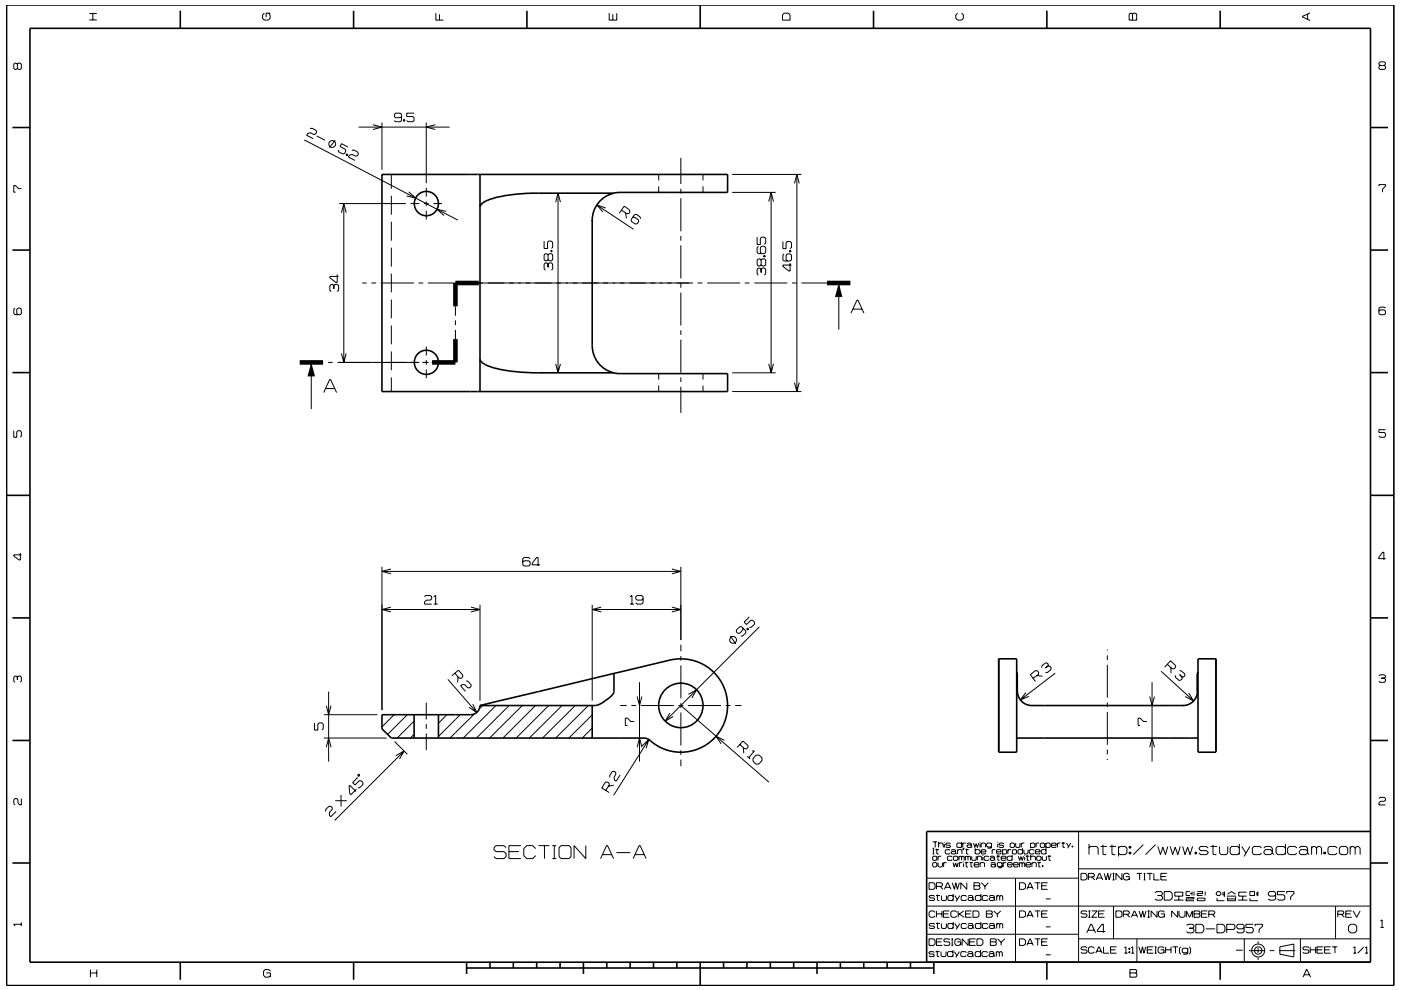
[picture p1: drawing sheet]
<svg xmlns="http://www.w3.org/2000/svg" width="297mm" height="210mm" viewBox="0 0 297 210" stroke-linecap="round" stroke-linejoin="round" font-family="sans-serif">
<g fill="none" stroke="#000" stroke-width=".21">
<path d="M3.7 13.6l-.3-.2h-.2l-.3 .2v.9l.3 .2 .5-.2M3.7 13.6l.2-.2h.4l.2 .2v.9l-.2 .2h-.4l-.2-.2M3.7 13.6v.9M18.9 4.2h1.6M18.9 2.9h1.6M19.7 2.9v1.3M56 2.8l-.3 .4v.7l.3 .4h.9l.4-.4v-.7l-.4-.4M57.3 2.8h-.9v.9M92.4 2.8v1.5h1.6M93.2 3v1.3M129.2 2.8v1.5h1.6v-1.5M129.9 3v1.3"/>
<path d="M166.3 2.8h.8l.4 .4v1.1h-1.6v-1.1zM203 2.8l-.4 .4v.7l.4 .4h.9l.4-.4v-.7l-.4-.4M239.6 2.8h.3l.2 .2 .3-.2h.3l.3 .2v1.3h-1.6v-1.3zM240.1 3v1.3M277.2 3v1.1M277.7 2.7l-1.6 .8v.1l1.6 .8M292.6 13.9l-.2-.3v-.2l.2-.3h.9l.2 .3v.2l-.2 .3M292.6 13.9l-.2 .2v.4l.2 .2h.9l.2-.2v-.4l-.2-.2M292.6 13.9h.9M64.5 29.7l32.6 17M65.7 27.3l.4-.1 .9 .4 .1 .4-.2 .4-.4 .1-.7-.4-.6 .2-.2 .4 1.4 .7M67.1 28.8l1.8 1"/>
<path d="M71.1 29.8l-1.3 1.5M73.5 32.6l.2 .2-.1 .2-.2-.2zM73.6 32.7l-.1 .2M73.8 31.2l-1.4-.7-.3 .6 1.1 .6 .1 .3-.2 .5-.4 .2-.9-.5-.1-.4M74.6 31.9l.4-.1 .9 .5 .1 .3-.2 .4-.4 .1-.7-.3-.6 .1-.2 .4 1.4 .7M76 27h19.3M79.1 26.5l1.9 .5-1.9 .5M81 26v10M83 37v3M85.1 24.7l-.2 .3h-1l-.3-.3v-.4l.3-.3h1l.2 .3v1.3l-.2 .2h-1l-.3-.2M85.6 25.4h.2v.3h-.2zM85.7 25.4v.3"/>
<path d="M87.8 24h-1.6v.7h1.3l.3 .3v.6l-.3 .2h-1l-.3-.2M90.4 26v12.9M90.4 39.8v1.9M92.3 26.5l-1.9 .5 1.9 .5M139.7 37v1.3M139.7 39.5v1.3M144.4 33.5v5.5M149.1 37v1.3M149.1 39.5v1.3M155.2 37h14.7M168.4 38.9l.6-1.9 .5 1.9M169 37v46.1"/>
<path d="M292.4 39.5v-.3h1.3v.3l-.6 .6v.7M4.5 40h-.6l-.6-.6h-.4v1.4h.4M71.5 58.2v1.7h-.3l-1.3-1v-.3h1.9M71.9 43.2h14.2M72.4 45.1l.5-1.9 .5 1.9M72.9 43.2v33.7M83 41.5v4M83 47v4M83 52.5v4.1M83 58v4M86.7 40.7l1.4 1.3-1.9-.4M87 43.2h1.9"/>
<path d="M89.9 43.2h1M90.4 42.7v1M90.4 44.7v1.9M91.9 43.2h1.8M94.6 44.8l-1.9-.4 1.4 1.3M115.4 51.1v1.6h.7v-1.3l.2-.3h.6l.3 .3v1l-.3 .3M116.2 56l-.3-.3h-.2l-.3 .3v1l.3 .3M116.2 54.1l-.3-.3h-.2l-.3 .3v1l.3 .2 .5-.2M116.2 56l.3-.3h.4l.3 .3v1l-.3 .3M116.2 54.1v1M116.2 56v.7M116.2 54.1l.3-.3h.4l.3 .3v1l-.3 .2h-.4l-.3-.2"/>
<path d="M116.8 53.1h.2v.3h-.2zM116.8 53.3h.2M117.8 42.9l.5-1.9 .5 1.9M118.3 41v38.1M126.5 43.5l7.8 5.1M128.4 44.1l-1.9-.6 1.3 1.5M131.8 44.6l1.1 .7h.4l.3-.4-.1-.4-1.2-.8-1 1.5M132.6 45.1l.2 1.2M134.1 46.1h.4l.8 .5 .1 .4-.3 .5h-.4l-.8-.5-.1-.4 .7-1.1h.4l.8 .5 .1 .4M144.4 40v1.1M144.4 42v7.1M144.4 50v1.1"/>
<path d="M144.4 52v7.1M155.2 40.8h9.3M160.5 50.3v1.6h.7v-1.3l.3-.3h.5l.3 .3v1l-.3 .3M160.8 52.2l-.3 .3v1l.3 .3h1.2l.3-.3v-1l-.3-.3h-.5l-.3 .3v1l.3 .3M161.4 57.1l-.3-.2h-.3l-.3 .2v1l.3 .3M161.4 55.2l-.3-.3h-.3l-.3 .3v1l.3 .2h.3l.3-.2M161.4 57.1l.2-.2h.4l.3 .2v1l-.3 .3M161.4 55.2v1M161.4 57.1v.7M161.4 55.2l.2-.3h.4l.3 .3v1l-.3 .2h-.4l-.2-.2M161.9 54.2h.3v.3h-.3zM161.9 54.4h.3"/>
<path d="M163 42.8l.5-2 .5 2M163.5 40.8v38.3M166 51.2v1.5h.7v-1.2l.3-.3h.5l.3 .3v1l-.3 .2M166.2 53.8l-.2 .3v1l.2 .3h1.3l.3-.3v-1l-.3-.3h-.5l-.3 .3v1l.3 .3M167.4 53.3h.3M167.4 53.2h.3v.2h-.3zM167.5 55.8v1.7h-.2l-1.3-1v-.3h1.8M3.2 65.4l-.3 .2v.9l.3 .3h1.1l.2-.3v-.9l-.2-.2h-.5l-.2 .2v.9l.2 .3M66 76.9v9.9M68.5 76.9h.1M69.6 76.9h.9M70.8 60.6l-.3-.3h-.3l-.3 .3v1l.3 .2"/>
<path d="M70.8 60.6l.3-.3h.4l.3 .3v1l-.3 .2M70.8 60.6v.7M71.5 76.9h17.4M72.4 75l.5 1.9 .5-1.9M76.8 60h.9M78.7 60h1.1M80.7 60h7.1M83 63.5v4M83 69v4M83 74.5v4M88.7 60h1M89.5 76.9h1.4"/>
<path d="M90.4 73.5v1.9M90.4 76.4v1M90.4 78.3v1.9M90.7 60h9.7M91.5 76.9h.1M91.9 76.9h1.8M96.6 65v2M96.6 67.9v1.1M96.6 70v1.9M100.7 60h46.2M117.8 77.2l.5 1.9 .5-1.9M139.7 79.2v1.3"/>
<path d="M144.4 60v1M144.4 62.1v6.9M144.4 70.1v.9M144.4 72v7M147.9 60h1M149.1 79.2v1.3M149.9 60h7M155.2 79.1h9.3M157.9 60h1M159.9 60h7M163 77.2l.5 1.9 .5-1.9M167.9 60h1"/>
<path d="M169.9 60h5.4M177.8 60v9.9M180.4 66.4l1.3-2.7h.2l1.3 2.7M180.8 65.6h1.9M293.7 65.4l-.2-.3h-.9l-.2 .3v1.1l.2 .3h.9l.2-.3v-.5l-.2-.3h-.9l-.2 .3M2.9 91.3v1.4h.7v-1.1l.2-.3h.5l.2 .3v.9l-.2 .2M68.6 83.3l1.3-2.8h.2l1.3 2.8M69 82.4h1.9M83 80v3.1M139.7 81.8v1.3M144.4 80v1M144.4 82v5.6"/>
<path d="M149.1 81.8v1.3M155.2 83.1h14.7M168.4 81.1l.6 2 .5-2M293.7 91.1h-1.3v.6h1.1l.2 .3v.5l-.2 .2h-.9l-.2-.2M4.3 117.3v1.5h-.2l-1.2-.9v-.2h1.6M112.4 118.5l-.3-.3h-1l-.3 .3v1.3l.3 .3h1l.3-.3v-.6l-.3-.3h-1l-.3 .3M114.5 119.8h-1.7v-.3l1-1.3h.3v1.9M293.8 118.5h-1.5v-.3l.9-1.1h.2v1.6M81 120.2v30.4M81 121.2h63.4M81 129.3h20.8M82.9 120.7l-1.9 .5 1.9 .5"/>
<path d="M82.9 128.8l-1.9 .5 1.9 .5M90 126.6l.3-.3h1l.2 .3v.4l-.2 .3h-.9l-.4 .4v.4h1.5M91.9 126.6l.5-.3v1.8M91.9 128.1h.9M99.9 128.8l1.9 .5-1.9 .5M101.8 128.3v20.3M125.6 128.3v20.3M125.6 129.3h18.8M127.5 128.8l-1.9 .5 1.9 .5M133.6 126.6l.4-.3v1.8M133.6 128.1h.8M136.4 127l-.3 .3h-1l-.3-.3v-.4l.3-.3h1l.3 .3v1.2l-.3 .3h-1l-.3-.3"/>
<path d="M142.5 128.8l1.9 .5-1.9 .5M142.5 120.7l1.9 .5-1.9 .5M144.4 120.2v15.6M144.4 136.7v1.4M144.4 139.1v1M154.9 134.9l1.1 1.7M154.9 136.2h.1M157.5 133.2v.4l-.7 .7h-.4l-.3-.3v-.4l.7-.7h.4l.9 .9 .1 .4-.8 .7h-.3M158.4 133.3l.2 .2M158.5 133.2l.2 .2-.2 .2-.2-.2zM158.9 130.8l-1.1 1.1 .5 .6 .9-.9h.4l.4 .3v.5l-.7 .7h-.4M161 133l-19.9 19.9"/>
<path d="M234.8 137.8v.2M234.8 139v1M3.7 143.6l-.3-.2h-.2l-.3 .2v.9l.3 .2M3.7 143.6l.2-.2h.4l.2 .2v.9l-.2 .2M3.7 143.6v.6M66.7 153.3v1.5h.7v-1.2l.3-.3h.5l.3 .3v1l-.3 .2M68.7 151.6h11.3M68.7 156.5h13.3M69.2 149.7l.5 1.9 .5-1.9M69.2 158.5l.5-2 .5 2M69.7 146.7v14.8M83.6 151.6l-2.6 2.6"/>
<path d="M83.7 157.3l2.7 2.7M85.7 159.3l-14.7 14.7M86.4 151.6l-4.2 4.2M87.8 155.7l-.8 .8M87.8 152.9l-3.6 3.6M90.4 149.1v3.5M90.4 153.6v1M90.4 155.6v3.5M94.7 151.6l-1.7 1.8M95 144.1l6.1 7M96.4 142.8l1 1 .4 .1 .3-.3v-.4l-.9-1.1-1.4 1.2M97.1 143.5l-.1 1.2"/>
<path d="M97.6 151.6l-4.6 4.6M98.8 144.4l.4 .1 .7 .7v.4l-.3 .3h-.5l-.5-.7h-.6l-.3 .2 1 1.2M100.2 149.3l.9 1.8-1.7-1.1M100.5 151.5l-5.1 5M102.4 149.6l-.8 .7M105.2 149.6l-7 6.9M107.9 149.6l-6.9 6.9M110.7 149.6l-6.9 6.9M113.5 149.6l-6.9 6.9M116.3 149.6l-6.9 6.9M119.2 149.6l-7 6.9M122 149.6l-7 6.9"/>
<path d="M124.8 149.6l-7 6.9M125.6 154.4l-2.2 2.1M125.6 151.6l-5 4.9M131.5 149.6h1.4M133.9 149.6h1M134.5 153h-.8l-.6-.7h-.5v1.6h.5M135.1 147.7l.5 1.9 .5-1.9M135.1 158.5l.5-2 .5 2M135.6 144.7v16.8M135.8 149.6h7.1M136.1 158.2l1.4-1.3-.5 1.8M137.5 156.9l-7.4 11.8"/>
<path d="M142 151.2l-.9 1.7 1.6-.9M143.9 149.6h1M144.4 149.6l18.6 16.3M144.4 141.1v7M144.4 149.1v1M144.4 151.1v7M144.4 159.1v1M145.9 149.6h7M146 147.3l1.7-1-1 1.7M153.6 157l-1.8-.8 1.1 1.6M153.9 149.6h1M155.9 149.6h1.3"/>
<path d="M156.8 157.9l1.1 .9h.4l.3-.3v-.4l-1.1-.9-1.2 1.3M157.6 158.6l.1 1.2M159.5 159.3h.4l-1.1 1.4M217.5 146.9l-1.2 1.6 1.8-.8M219 143.9l1.2-.9v-.4l-.2-.3-.5-.1-1.1 .9 1.1 1.5M219.8 143.3l1.2 .1M222.2 141.3v-.4l-.1-.2-.4-.1-.8 .6-.1 .4M222.2 141.3l-.5 .4M222.2 141.3h.4l.3 .3-.1 .5-.8 .6-.3-.1M223.7 142.8l-7.4 5.7M234.8 141v7M234.8 149v1"/>
<path d="M234.8 151v7M234.8 159v1M243.2 153h-.8l-.7-.7h-.4v1.6h.4M243.8 158.5l.5-2 .5 2M243.8 147.7l.5 1.9 .5-1.9M244.3 144.7v16.8M246.2 142.4l6.9 6.3M247.5 140.9l1 1h.5l.2-.4v-.4l-1-.9-1.3 1.3M248.2 141.6l.1 1.2M249.2 143.2v.4l.7 .7h.5l.2-.3v-.4M250.1 142.3h.3l.8 .7-.2 .5-.4 .1M250.1 143.1l.5 .5"/>
<path d="M252 147l1.1 1.7-1.8-1M292.4 143.4l.2-.3h.9l.2 .3v.2l-.2 .2M292.9 143.8h.6M293.5 143.8l.2 .3v.4l-.2 .2h-.9l-.2-.2M4.5 169.4v1.3h-.3l-.4-.4v-.7l-.2-.2h-.4l-.3 .2v.9l.3 .2M69 172.1v-.4l.8-.7h.3l.3 .3v.4l-.6 .6v.6l.3 .3 1.1-1.1M71.1 169.8h2.4M72.3 168.6v2.5M75.6 167.4l-1.2 1.2-.2-.2-.2-1.6 .2-.2 1.3 1.3M75.9 164.9l-1.1 1.1 .5 .5 .9-.9h.4l.4 .4v.4l-.8 .7h-.3M75.9 164.3h.3v.3h-.3zM83.9 160.3l1.8-1-1 1.7"/>
<path d="M107.3 179.8l-.5-.4h-1.6l-.5 .4v.4l.5 .4h1.6l.5 .5v.6l-.5 .4h-1.6l-.5-.4M110.4 179.4h-2.5v2.7h2.5M113.6 180l-.7-.6h-1.2l-.7 .6v1.5l.7 .6h1.2l.7-.6M114.2 179.4h2.3M115.4 179.4v2.7M117.1 179.4h.8M117.5 179.4v2.7M118.5 179.8l.5-.4h1.6l.5 .4v1.9l-.5 .4h-1.6l-.5-.4zM124.2 179.4v2.7l-2.5-2.7v2.7M128.4 167.6l.8-1.1-.1-.4-.4-.2h-.3l-.8 1.2 1.6 1M130.1 166.5l-1.2 .3M131.5 164.4l-.9 1.3-.3-.2-.1-.6 .4-.7-.1-.4-.3-.2-.4 .1-.6 .8 .1 .4"/>
<path d="M144.4 161.1v1.4M158.4 160.4l.6 .6M160.3 160.2l.6-.1 .6 .6 .1 .6-.7 .7-.6 .1-.6-.6-.1-.6zM197.7 178.6h1M197.7 179.9h.4M197.9 179.9v1.2M198.3 178.6v1.1M198.6 180v1.1h.4M199 179l.2-.2h.6l.2 .2v.7M199 178.6v1.1M200.2 178.6v.1M200.2 179v.7"/>
<path d="M201.5 179l-.2-.2h-.6l-.2 .3 .2 .2h.6l.2 .3-.2 .1h-.6l-.2-.1M203.9 179l-.2-.2h-.7l-.1 .2v.6l.1 .1h.7l.2-.1M203.9 178.6v1.1M204.1 178.8v.9M204.2 179.9h.2l-.2 .4zM204.3 179.9l-.1 .4M204.8 178.8h-.5l-.2 .2M204.9 180v1.1h.4M205 179l.2-.2h.6l.2 .2v.6M206 179.4l-.2-.2h-.6l-.2 .2 .2 .3h.6l.2-.1M206 179.6l.1 .1M206.4 178.8l.3 .9 .3-.8 .2 .8 .3-.9"/>
<path d="M206.8 179.9v1.2M207.8 178.6v.1M207.8 179v.7M208 179l.2-.2h.5l.3 .2v.7M208 178.8v.9M210.2 179l-.2-.2h-.6l-.2 .2v.4l.2 .3h.6l.2-.3M210.2 178.8v.9l-.2 .2h-.6M211.5 178.6v.1M211.5 179v.7M212.8 179l-.2-.2h-.6l-.2 .3 .2 .2h.6l.2 .3-.2 .1h-.6l-.2-.1M214.3 178.8h.6l.2 .2v.6l-.2 .1h-.6l-.1-.1v-.6zM215.3 178.8v.8l.2 .1h.6l.1-.1v-.8"/>
<path d="M216.5 178.8v.9M216.8 179.9v1.2M217.2 178.8h-.5l-.2 .2M218.5 179l.2-.2h.5l.2 .2v.6l-.2 .1h-.5l-.2-.1M218.5 178.8v1.1M219.7 178.8v.9M220.3 178.8h-.5l-.1 .2M220.6 179l.2-.2h.5l.2 .2v.6l-.2 .1h-.5l-.2-.1zM221.7 179l.3-.2h.5l.2 .2v.6l-.2 .1h-.5l-.3-.1M221.7 178.8v1.1M221.8 179.9v1.2M222.9 179.3h1l-.1-.5h-.7l-.2 .2v.6l.2 .1h.7l.1-.1"/>
<path d="M224.2 178.8v.9M224.8 178.8h-.4l-.2 .2M225.1 178.8h.7M225.4 178.6v1.1h.4M226.1 178.8l.5 .8M227 178.8l-.6 1.1M227.3 179.4h.2v.3h-.2zM227.4 179.4v.3M228.7 176.4v27.7M230.9 179.9l.3-.4h1.3l.3 .4v1.4M230.9 179v2.3M233.3 179.5h1.4"/>
<path d="M233.8 179.2v1.9l.2 .2h.6M234.8 161v.2M235.2 179.5h1.4M235.8 179.2v1.9l.2 .2h.5M237.1 179.9l.4-.4h1l.4 .4v1l-.4 .4h-1l-.4-.4M237.1 179.5v2.1M239.4 179.5h.4v.4h-.4zM239.6 179.5v.4M242.4 179.2l-2.1 2.1M245 179.2l-2.1 2.1M245.5 179.5l.5 1.8 .5-1.6 .6 1.6 .5-1.8M248.1 179.5l.5 1.8 .6-1.6 .5 1.6 .5-1.8"/>
<path d="M250.7 179.5l.5 1.8 .6-1.6 .5 1.6 .6-1.8M256.2 179.9l-.4-.4h-1.2l-.4 .4 .4 .5h1.2l.4 .5-.4 .4h-1.2l-.4-.4M256.6 179.5h1.5M257.2 179.2v1.9l.1 .2h.6M258.6 179.5v1.4l.3 .4h1.1l.3-.4v-1.4M262.8 179.9l-.4-.4h-1.2l-.4 .4v1l.4 .4h1.2l.4-.4M262.8 179v2.3M263.3 179.5l.9 1.4M265 179.5l-1.2 2.1M267.5 179.9l-.4-.4h-1.2l-.4 .4v1l.4 .4h1.2l.4-.4M268 179.9l.3-.4h1.1l.3 .4v1M272.5 179.9l-.3-.4h-1.3l-.3 .4v1l.3 .4h1.3l.3-.4"/>
<path d="M272.5 179v2.3M274.9 179.9l-.3-.4h-1.2l-.4 .4v1l.4 .4h1.2l.3-.4M275.5 179.9l.3-.4h1.1l.3 .4v1M278.1 179.9l.3-.4h.4l.3 .4M278.1 179.5v1.8M279.1 179.9l.4-.4h.3l.4 .4v1.4M279.1 179.9v1.4M283.5 179.9l-.4-.4h-1.2l-.3 .4v1l.3 .4h1.2l.4-.4M284 179.9l.3-.4h1.1l.3 .4v1l-.3 .4h-1.1l-.3-.4zM286.3 179.9l.3-.4h.3l.4 .4M286.3 179.5v1.8M287.3 179.9l.4-.4h.3l.4 .4v1.4"/>
<path d="M287.3 179.9v1.4M292.4 169.4l.2-.3h.9l.2 .3v.3l-.2 .3h-.8l-.3 .3v.4h1.3M4.5 195.7v.7M4.5 196h-1.6l.3 .4M107.9 180.6h2.1M117.1 182.1h.8M127.3 182.1l1.3-2.7h.2l1.3 2.7M127.8 181.3h1.9M130.7 180.8h2.9M134.2 182.1l1.3-2.7h.2l1.3 2.7M134.7 181.3h1.9M196.5 198.2h32.2"/>
<path d="M196.5 192.2h94.1M196.6 186.3h32.1M197 199.1h.9l.3 .4v.7l-.3 .3h-.9zM197 187.2h.9l.3 .4v.7l-.3 .3h-.9zM197.7 181.1h.4M197.7 181.8l.2-.2h.6l.1 .2v.5l-.1 .2h-.6l-.2-.2zM197.7 183.1l.2-.1h.6l.1 .1v.6l-.1 .2h-.6l-.2-.2zM198.2 190.2l-.2-.3h-.8l-.2 .3 .2 .3h.8l.2 .3-.2 .2h-.8l-.2-.2M198.2 196.1l-.2-.2h-.8l-.2 .2 .2 .3h.8l.2 .2-.2 .3h-.8l-.2-.2M198.2 193.5l-.2-.3h-.7l-.3 .3v.8l.3 .3h.7l.2-.3M198.3 180.2h.8M198.5 189.9h.8"/>
<path d="M198.5 195.9h.8M198.5 188h1.1l.2-.2v-.4l-.2-.2h-1.1v1.4M198.5 199.8h1.1M198.5 193.2v1.4M198.5 193.8h1.2M198.7 189.7v1.2l.5 .1M198.7 195.7v1.1l.5 .1M198.9 183v.7l.2 .2h.5l.2-.2v-.7M198.9 181.6v.9M199.3 188l.6 .6M199.6 181.6h-.5l-.2 .2M199.6 189.9v.9l.2 .2h.6l.3-.2v-.9"/>
<path d="M199.6 195.9v.8l.2 .2h.6l.3-.2v-.8M199.7 193.2v1.4M199.8 199.1h-1.3v1.4h1.3M200 193.8h1.1M200.1 183v.9M200.2 188.6l.7-1.4h.1l.6 1.4M200.4 188.2h1M200.7 183h-.5l-.1 .1M201.3 193.2h-1.3v1.4h1.3M201.4 199.3l-.2-.2h-.9l-.2 .5 .2 .2h.9l.2 .2v.3l-.2 .2h-.9l-.2-.2M201.4 180.4l-.1-.2h-.7l-.2 .2v.5l.2 .2h.7l.1-.2M201.7 180.4l.2-.2h.5l.2 .2v.5"/>
<path d="M201.7 199.1h.4M201.9 199.1v1.4M201.9 187.2l.5 1.4 .2-1.4 .4 1.4 .4-1.4M201.9 181.8l-.2-.2h-.7l-.1 .2v.5l.1 .2h.7l.2-.2M202.1 183l.2 .9 .3-.9 .3 .9 .3-.9M202.1 190.2l-.2-.3h-.7l-.2 .3v.6l.2 .2h.7l.2-.2M202.1 196.1l-.2-.2h-.7l-.2 .2v.6l.2 .2h.7l.2-.2M202.1 189.6v1.4M202.1 195.6v1.3M202.1 181.8l.2-.2h.6l.2 .2v.5l-.2 .2h-.6l-.2-.2zM202.4 189.9l.5 .9M202.4 195.9l.5 .8"/>
<path d="M202.6 180.8l-.2-.2h-.5l-.2 .2 .2 .3h.5l.2-.2M202.6 180.9l.2 .2M202.9 193.5l-.3-.3h-.7l-.3 .3v.8l.3 .3h.7l.3-.3M202.9 199.8h.8v.7M203 180.4l.2-.2h.6l.2 .2v.7M203 180.2v.9M203.2 193.2v1.4M203.3 181.8l.2-.2 .4 .2M203.3 181.6v.9M203.4 193.8l1 .8M203.4 183v.9M203.5 189.9l-.8 1.3"/>
<path d="M203.5 195.9l-.8 1.2M203.7 199.5l-.3-.4h-.7l-.3 .4v.7l.3 .3h.7l.3-.3M203.9 181.8v.7M203.9 181.8l.1-.2 .4 .2v.7M204 183h-.4l-.2 .1M204.3 182.7v.2M204.3 183.1v.8M204.3 193.2l-1.1 .8M204.6 183h.7M204.7 180.2h.7M204.7 181.6v.9M204.7 181.8l.1-.2 .4 .2"/>
<path d="M204.7 193.8h1.1M204.8 182.8v1l.4 .1M204.9 190.2l-.2-.3h-.7l-.2 .3v.6l.2 .2h.7l.2-.2M204.9 196.1l-.2-.2h-.7l-.2 .2v.6l.2 .2h.7l.2-.2M205 187.2v1.4l-1.3-1.4v1.4M205.2 190.2l.2-.3h.7l.2 .3v.6M205.2 196.1l.2-.2h.7l.2 .2v.6M205.2 181.8v.7M205.2 181.8l.2-.2 .4 .2v.7M205.3 199.1v1.4l-1.3-1.4v1.4M205.6 183h.7M205.6 199.8h1"/>
<path d="M205.9 182.8v1l.3 .1M206 193.2h-1.3v1.4h1.3M206 181.6v.7l.2 .2h.6l.2-.2v-.7M206.3 193.2h1l.3 .3v.8l-.3 .3h-1zM206.3 190.6l-.2-.2h-.7l-.2 .2 .2 .4h.7l.2-.2M206.3 196.5l-.2-.2h-.7l-.2 .2 .2 .4h.7l.2-.2M206.3 190.8l.2 .2M206.3 196.7l.2 .2M206.5 187.2h1.1l.2 .2-.2 .5 .2 .2v.3l-.2 .2h-1.1zM206.5 187.9h1.1M206.5 183.4h1.1l-.2-.4h-.7l-.2 .1v.6l.2 .2h.7l.2-.2M206.8 180.4l.1-.2h.7l.2 .2v.5l-.2 .2h-.7l-.1-.2"/>
<path d="M206.8 199.1h-1.2v1.4h1.2M207.1 199.1h1l.3 .4v.7l-.3 .3h-1zM207.2 181.8l.2-.2h.5l.2 .2v.7M207.2 181.6v.9M207.8 183.1l.2-.1h.6l.1 .1v.8M207.8 183v.9M208 190.2l-.2-.3h-.8l-.2 .3v.6l.2 .2h.8l.2-.2M208 196.1l-.2-.2h-.8l-.2 .2v.6l.2 .2h.8l.2-.2M208 189.6v1.4M208 195.6v1.3M208 180.7h1v-.3l-.2-.2h-.6l-.2 .2v.5l.2 .2h.6l.2-.2M208.1 187.2l.7 .8"/>
<path d="M208.4 181.3v.2M208.4 181.8v.7M208.8 188v.6M209.1 193.2h1.1l.2 .2-.2 .4 .2 .2v.3l-.2 .3h-1.1zM209.1 193.8h1.1M209.5 190.2l-.3-.3h-.7l-.2 .3v.6l.2 .2h.7l.3-.2M209.5 196.1l-.3-.2h-.7l-.2 .2v.6l.2 .2h.7l.3-.2M209.5 187.2l-.7 .8M209.7 181.8l-.2-.2h-.7l-.1 .2v.5l.1 .2h.7l.2-.2M209.7 190.2l.3-.3h.6l.2 .3v.6M209.7 196.1l.3-.2h.6l.2 .2v.6M209.9 181.8l.2-.2h.5l.3 .2v.5"/>
<path d="M210 199.1h1l.2 .2-.2 .5 .2 .2v.3l-.2 .2h-1zM210 199.8h1M210.1 183.1l.2-.1h.5l.2 .1v.6M210.4 180.2v.9M210.7 193.2l.8 .7M210.8 190.6l-.2-.2h-.6l-.3 .2v.2l.3 .2h.6l.2-.2M210.8 196.5l-.2-.2h-.6l-.3 .2v.2l.3 .2h.6l.2-.2M210.8 190.8l.2 .2M210.8 196.7l.2 .2M210.9 182.2l-.3-.3h-.5l-.2 .3 .2 .3h.5l.3-.2M210.9 182.3l.1 .2M211 183.5l-.2-.2h-.5l-.2 .2 .2 .4h.5l.2-.2"/>
<path d="M211 183.7l.2 .2M211 180.2h-.4l-.2 .2M211.3 181.6h.7M211.3 180.7h1l-.2-.5h-.6l-.2 .2v.5l.2 .2h.6l.2-.2M211.3 190.2l.2-.3 .5 .3M211.3 189.9v1.1M211.3 195.9v1M211.3 196.1l.2-.2 .5 .2M211.5 193.9v.7M211.5 199.1l.8 .8M211.6 181.4v1l.3 .1M212 190.2l.2-.3 .4 .3v.8"/>
<path d="M212 190.2v.8M212 196.1v.8M212 196.1l.2-.2 .4 .2v.8M212.2 193.2l-.7 .7M212.3 182h1v-.2l-.2-.2h-.6l-.2 .2v.5l.2 .2h.6l.2-.2M212.3 199.9v.6M212.5 183.1l-.2-.1h-.7l-.2 .1v.5l.2 .2h.7l.2-.2M212.5 183v.9l-.2 .2h-.7M212.6 180.4l.1-.2h.6l.1 .2v.5l-.1 .2h-.6l-.1-.2M212.6 180.2v1.1M212.7 183v.9M213 199.1l-.7 .8"/>
<path d="M213.4 183h-.5l-.2 .1M213.6 183.4h1l-.1-.4h-.7l-.2 .1v.6l.2 .2h.7l.1-.2M213.7 180.2v.9M214.4 180.2h-.5l-.2 .2M214.6 181.8l-.2-.2h-.7l-.2 .2v.5l.2 .2h.7l.2-.2M214.6 181.3v1.2M214.6 180.4l.2-.2h.5l.2 .2v.5l-.2 .2h-.5l-.2-.2zM214.9 183.4h1l-.2-.4h-.6l-.2 .1v.6l.2 .2h.6l.2-.2M215.3 186.3v17.8M215.9 181.6l.3 .9 .2-.8 .3 .8 .3-.9M216.2 183v.9M216.2 183.1l.2-.1 .3 .1"/>
<path d="M216.2 199.1h.9l.3 .4v.7l-.3 .3h-.9zM216.2 187.2h.9l.3 .4v.7l-.3 .3h-.9zM216.2 193.2h.9l.3 .3v.8l-.3 .3h-.9zM216.7 183.1l.2-.1 .4 .1v.8M216.7 183.1v.8M216.8 180.4l-.2-.2h-.6l-.2 .2v.5l.2 .2h.6l.2-.2M217.1 180.2v.7l.2 .2h.5l.2-.2v-.7M217.3 181.3v.2M217.3 181.8v.7M217.5 183.4h1l-.1-.4h-.7l-.2 .1v.6l.2 .2h.7l.1-.2M217.5 181.6h.8M217.7 194.6l.7-1.4 .7 1.4"/>
<path d="M217.7 188.6l.7-1.4 .7 1.4M217.8 181.4v1l.4 .1M217.9 194.1h1M217.9 188.2h1M218.5 181.8l.2-.2h.6l.2 .2v.7M218.5 181.3v1.2M218.8 183.1l.2-.1h.5l.2 .1v.8M218.8 183v.9M219.2 180.4l-.1-.2h-.7l-.2 .2v.5l.2 .2h.7l.1-.2M219.4 199.1h1.2M219.4 193.2h1.2M219.4 187.2h1.2"/>
<path d="M219.5 180.7h1l-.2-.5h-.6l-.2 .2v.5l.2 .2h.6l.2-.2M219.8 181.8l.2-.2h.5l.2 .2v.5l-.2 .2h-.5l-.2-.2zM220 183h.7M220 187.2v1.4M220 193.2v1.4M220 199.1v1.4M220.3 182.8v1l.3 .1M220.8 199.8h1.1M220.8 193.8h1.1M220.8 187.9h1.1M221 183.6h.1v.2h-.1zM221 181.6v.7l.1 .2h.6l.2-.2v-.7"/>
<path d="M221.1 183.6v.2M221.7 196.6h1.1M221.7 190.7h1.1M221.8 180.4l-.2-.2h-.6l-.2 .2v.5l.2 .2h.6l.2-.2M222.1 199.1h-1.3v1.4h1.3M222.1 187.2h-1.3v1.4h1.3M222.1 193.2h-1.3v1.4h1.3M222.1 181.6h.8M222.4 181.4v1l.4 .1M228.7 199.1h61.9M228.7 184.3h61.9M229.2 185.2h.9l.4 .4v.7l-.4 .3h-.9z"/>
<path d="M230.4 197.9l.9-1.9h.1l.9 1.9M230.5 193.4l-.2-.2h-.9l-.2 .2 .2 .4h.9l.2 .2v.3l-.2 .3h-.9l-.2-.3M230.7 197.3h1.3M230.8 186h1l.2-.2v-.3l-.2-.3h-1v1.4M230.8 193.2h.4M230.8 194.6h.4M231 193.2v1.4M231.5 186l.6 .6M231.5 193.2h1.1l-1.1 1.4h1.1M232.4 186.6l.6-1.4h.2l.6 1.4M232.6 186.2h1M232.9 193.8h1.1"/>
<path d="M234.1 185.2l.4 1.4 .4-1.4 .3 1.4 .4-1.4M234.2 193.2h-1.3v1.4h1.3M234.4 197.6h-1.7v-.3l.9-1.3h.3v1.9M235.9 185.2h.4M235.9 186.6h.4M236.1 185.2v1.4M236.1 192.2v6.9M236.6 193.2h1l.3 .3v.8l-.3 .3h-1zM237.9 185.2v1.4l-1.3-1.4v1.4M238.2 193.9h1l.2-.2v-.3l-.2-.2h-1v1.4M238.7 185.9h.7v.7M238.9 193.9l.7 .7"/>
<path d="M239.4 180.8h.4v.3h-.4zM239.4 185.6l-.3-.4h-.6l-.3 .4v.7l.3 .3h.6l.3-.3M239.6 180.8v.3M239.9 194.6l.6-1.4 .7 1.4M240.1 194.1h.9M241 185.2h1.1M241 199.1v5M241.5 193.2l.4 1.4 .4-1.4 .3 1.4 .4-1.4M241.6 185.2v1.4M242.5 185.2h.4M242.5 186.6h.4M242.7 185.2v1.4"/>
<path d="M243.2 185.2h1.1M243.3 193.2h.5M243.3 194.6h.5M243.5 193.2v1.4M243.8 185.2v1.4M244.6 185.2v1.4h1.2M244.9 189.4l.3-.3h1l.3 .3v.2l-.3 .3M245.3 193.2v1.4l-1.2-1.4v1.4M245.4 189.9h.8M246.1 193.8h.8v.8M246.1 185.9h1.1M246.2 189.9l.3 .3v.5l-.3 .2h-1l-.3-.2"/>
<path d="M246.8 189.1h1.3l.4 .4v1l-.4 .4h-1.3zM246.9 193.5l-.4-.3h-.6l-.3 .3v.8l.3 .3h.6l.4-.3M247.4 185.2h-1.3v1.4h1.3M248.9 190.9h2M249.1 189.2h1.7v.9h-1.7zM249.7 193.2v1.4l-1.3-1.4v1.4M249.9 190.1v.8M250 193.2v1.1l.3 .3h.6l.3-.3v-1.1M251.5 190.4h1.6v.3h-1.6v.3h1.6M251.5 194.6v-1.4l.7 1.4 .6-1.4v1.4M251.6 196.3l.3-.3h1l.3 .3v.3l-.3 .3M252.1 196.9h.8"/>
<path d="M252.3 189.1h-.8v.8h.8M252.3 189.5h.4M252.7 189.1v.8M252.9 196.9l.3 .2v.5l-.3 .3h-1l-.3-.3M253.1 193.2h1.1l.2 .2-.2 .4 .2 .3v.2l-.2 .3h-1.1zM253.1 193.8h1.1M253.2 189.1v.8M253.4 180.8h.3v.3h-.3zM253.5 196h1.3l.4 .5v.9l-.4 .5h-1.3zM253.5 180.8v.3M253.8 189.1h1.2v.4h-1.2v.4h1.2M254 190.5h1.4l.1 .4-.1 .1h-1.4l-.2-.1z"/>
<path d="M254.7 193.8h1.1M255.5 189.1v.8M255.6 197h2M256 193.2h-1.3v1.4h1.3M256.3 193.9h1l.3-.2v-.3l-.3-.2h-1v1.4M257 193.9l.6 .7M258 196h1.3l.4 .5v.9l-.4 .5h-1.3zM258 190.5v.5h1.6M258.1 189.1h.5l.3 .3v.2l-.3 .3h-.5l-.2-.3v-.2zM259.1 189.4h.5M259.1 189.8h.5M259.6 189.1v1.1"/>
<path d="M260.1 190.1h2M260.1 197.1h1.4l.3-.2v-.6l-.3-.3h-1.4v1.9M260.3 190.7h1.7M260.3 190.4v.6h1.7v-.6M260.3 189.6l.8-.5 .9 .5M262.5 190.9h2M263.5 190.1v.8M263.8 196.7l-.3 .3h-1l-.3-.3v-.4l.3-.3h1l.3 .3v1.3l-.3 .3h-1l-.3-.3M263.8 199.1v5M264.3 189.2h-1.7v.9h1.7M265 189.1h1v.8h-1zM265 190.5v.5h1.7"/>
<path d="M265.7 196h-1.5v.7h1.2l.3 .3v.6l-.3 .3h-.9l-.3-.3M266.1 196.5v-.5h1.6v.5l-.7 .6v.8M266.3 189.4h.4M266.3 189.8h.4M266.7 189.1v1M266.7 199.6v.5M269.7 180.6l-.3-.4h-1.1l-.3 .4v.3l.3 .4h1.1l.3-.4M269.7 180.9l.4 .4M270.5 189.8l-.3 .3h-1l-.3-.3v-.4l.3-.3h1l.3 .3v1.3l-.3 .2h-1l-.3-.2M272.4 189.1h-1.6v.7h1.3l.3 .3v.6l-.3 .2h-1l-.3-.2M272.8 189.5v-.4h1.6v.4l-.8 .7v.7M275.7 199.1v5"/>
<path d="M277.2 180.6l-.3-.4h-1.1l-.3 .4v.3l.3 .4h1.1l.3-.4M277.2 180.9l.4 .4M280.7 180.8h.3v.3h-.3zM280.9 180.8v.3M283.2 192.2v6.9M283.6 193.9h1.1l.2-.2v-.3l-.2-.2h-1.1v1.4M284.4 193.9l.6 .7M285.3 193.8h1.1M285.9 196.5l.5-.5h.8l.5 .5v.9l-.5 .5h-.8l-.5-.5zM286.6 193.2h-1.3v1.4h1.3M286.9 193.2l.8 1.4 .7-1.4M292.7 195.4l.3-.3v1.6"/>
<path d="M292.7 196.7h.7M19.2 206.4h1.3M19.2 205.7v1.6M20.5 205.7v1.6M56.5 206.4h.9v.9M57.4 206l-.4-.4h-.8l-.3 .4v.9l.3 .4h.8l.4-.4M198.1 202l-.2-.2h-.8l-.2 .2 .2 .3h.8l.2 .3-.2 .3h-.8l-.2-.2M198.4 201.8h.8M198.7 201.6v1.2l.4 .1M199.5 201.8v.9l.2 .2h.7l.2-.2v-.9M201.7 200.5h.4M202.1 202l-.3-.2h-.7l-.2 .2v.7l.2 .2h.7l.3-.2"/>
<path d="M202.1 201.5v1.4M202.3 201.8l.6 .9M203.4 201.8l-.8 1.3M204.9 202l-.3-.2h-.7l-.2 .2v.7l.2 .2h.7l.3-.2M205.1 202.1l.3-.3h.6l.2 .3v.6M206.2 202.5l-.2-.2h-.6l-.3 .2v.2l.3 .2h.6l.2-.2M206.2 202.7l.3 .2M207.9 202.1l-.2-.3h-.7l-.2 .3v.6l.2 .2h.7l.2-.2M207.9 201.5v1.4M209.4 202.1l-.2-.3h-.8l-.2 .3v.6l.2 .2h.8l.2-.2M209.7 202.1l.2-.3h.6l.2 .3v.6M210.7 202.5l-.2-.2h-.6l-.2 .2 .2 .4h.6l.2-.2"/>
<path d="M210.7 202.7l.2 .2M211.2 201.8v1.1M211.2 202.1l.2-.3 .5 .3M211.9 202.1l.2-.3 .4 .3v.8M211.9 202.1v.8M217.7 200.5l.7-1.4 .7 1.4M217.9 200.1h1M221.7 202.5h1.1M230.5 201l-.2-.2h-.9l-.2 .4 .2 .3h.9l.2 .2v.3l-.2 .2h-.9l-.2-.2M232 201.1l-.3-.3h-.6l-.3 .3v.8l.3 .3h.6l.3-.3M232.3 202.2l.7-1.4 .7 1.4M232.5 201.8h1"/>
<path d="M234 200.8v1.4h1.2M235.5 201.5h1M236.7 200.8h-1.2v1.4h1.2M238.4 202.2h.7M238.4 201l.3-.2v1.4M239.3 201.1h.3v.2h-.3zM239.3 201.9h.3v.2h-.3zM239.4 201.1v.2M239.4 201.9v.2M239.6 205.6h1.2l.2 .3-.2 .5 .2 .2v.4l-.2 .3h-1.2zM239.6 206.4h1.2M239.9 202.2h.6"/>
<path d="M239.9 201l.3-.2v1.4M241.5 200.8l.4 1.4 .3-1.4 .3 1.4 .4-1.4M243.2 201.5h1.1M244.5 200.8h-1.3v1.4h1.3M244.8 200.8h.4M244.8 202.2h.4M245 200.8v1.4M246.1 201.5h.7v.7M246.8 201.1l-.3-.3h-.6l-.4 .3v.8l.4 .3h.6l.3-.3M247.1 201.5h1.2M247.1 200.8v1.4M248.3 200.8v1.4"/>
<path d="M248.6 200.8h1.2M249.2 200.8v1.4M250.4 200.8a1.09 1.09 0 0 0 0 1.6M251.8 201.3l-.2-.2h-.7l-.2 .2v.6l.2 .2h.7l.2-.2M251.8 201.1v1.1l-.2 .2h-.7M252.1 200.8a1.1 1.1 0 0 1 0 1.6M262 201.5h1.5M264.8 201.6h3.4M266.7 201.1v1M266.7 203.1v.5M269.2 201.6h1M271.2 201.6h3.4"/>
<path d="M274.3 203l-2.9-.6v-1.6l2.9-.6v2.8M276.3 207.3l.7-1.6h.1l.8 1.6M276.5 206.8h1.1M277.5 201l-.2-.2h-.9l-.2 .4 .2 .3h.9l.2 .2v.3l-.2 .2h-.9l-.2-.2M277.8 201.5h1.1M277.8 200.8v1.4M278.9 200.8v1.4M279.2 201.5h1.1M280.5 200.8h-1.3v1.4h1.3M280.8 201.5h1.1M282.1 200.8h-1.3v1.4h1.3M282.4 200.8h1.1"/>
<path d="M283 200.8v1.4M286.9 202.2h.7M286.9 201l.4-.2v1.4M289.1 200.9l-1.2 1.3M289.4 202.2h.7M289.4 201l.4-.2v1.4"/>
<circle cx="70.4" cy="30.5" r=".72"/>
<circle cx="155.4" cy="135.7" r=".75"/>
<circle cx="266.8" cy="201.6" r="1.38"/>
<circle cx="266.8" cy="201.6" r=".79"/>
</g>
<g fill="none" stroke="#000" stroke-width=".34">
<path d="M1.4 1.1h294.1v207.9h-294.1zM6.4 6h284.2v198.1h-284.3zM38.2 2.3v3.7M75 2.3v3.7M111.7 2.3v3.7M148.5 1.1v4.9M185.2 2.3v3.7M222 2.3v3.7M258.7 2.3v3.7M2.6 27h3.7M101.8 37v46M290.6 27h3.7"/>
<path d="M2.6 53h3.7M130.2 41a5.9 5.9 0 0 0-4.6 5.8v26.5M130.2 41l1-.2h23.1v-3.8h-73.3v46.1h73.3v-3.9h-23.2l-.9-.1M130.2 41h-17.8l-3.1 .2-3.7 .6-1.9 .5-1.2 .6-.6 .7-.1 .3M290.6 53h3.7M2.6 79h3.7M101.8 76.1a2.19 2.19 0 0 0 1.7 1.5 32.2 32.2 0 0 0 10.7 1.5h16M125.6 73.3a5.9 5.9 0 0 0 4.6 5.8M290.6 79h3.7M1.4 105.1h4.9M290.6 105.1h4.9M2.6 131.1h3.7"/>
<path d="M211.7 139.7h3.9v19.8h-3.9zM254 139.7h3.8v19.8h-3.8zM290.6 131.1h3.7M2.6 157.1h3.7M87.8 151.6v4.9M93 151.6v4.9M101.8 149.6a1.95 1.95 0 0 1-2 2M101.8 149.6l28.4-6.8v3.9a4.2 4.2 0 0 1-2.3 2.2l-1.7 .7zM125.6 149.6v6.9M130.2 142.8l11.9-2.8a9.9 9.9 0 0 1 11.8 12.2 9.9 9.9 0 0 1-16.4 4.6l-1-.3h-53.5l-2-1.9v-3h18.8M215.6 142.5l.1 .3v3.9M215.6 156.5h38.4"/>
<path d="M253.9 146.6a3 3 0 0 1-3.1 3h-32.1a3 3 0 0 1-3-3M254 142.5l-.2 .3v3.9M290.6 157.1h3.7M290.6 176.4h-94.1v27.7M2.6 183h3.7M290.6 183h3.7M38.2 204.1v3.7M75 204.1v3.7M98.9 205.3h99.1M98.9 204.1v2.5M103.9 204.1v1.2M108.8 204.1v1.2"/>
<path d="M113.8 204.1v1.2M118.7 204.1v1.2M123.7 204.1v2.5M128.6 204.1v1.2M133.6 204.1v1.2M138.6 204.1v1.2M143.5 204.1v1.2M148.5 204.1v4.9M153.4 204.1v1.2M158.4 204.1v1.2M163.3 204.1v1.2M168.3 204.1v1.2"/>
<path d="M173.2 204.1v2.5M178.2 204.1v1.2M183.1 204.1v1.2M188.1 204.1v1.2M193 204.1v1.2M198 204.1v2.5M222 204.1v3.7M258.7 204.1v3.7"/>
<circle cx="90.4" cy="43.2" r="2.57"/>
<circle cx="90.4" cy="76.9" r="2.56"/>
<circle cx="144.4" cy="149.6" r="4.7"/>
</g>
<path d="M63.5 76.9h5M96.6 71.9v5h-5M101.5 60h-4.9v5M175.3 60h5" fill="none" stroke="#000" stroke-width=".97" stroke-linecap="butt"/>
<path d="M66 76.9l.8 2.9h-1.6zM177.8 60l.8 3h-1.6z" fill="#000"/>
</svg>
